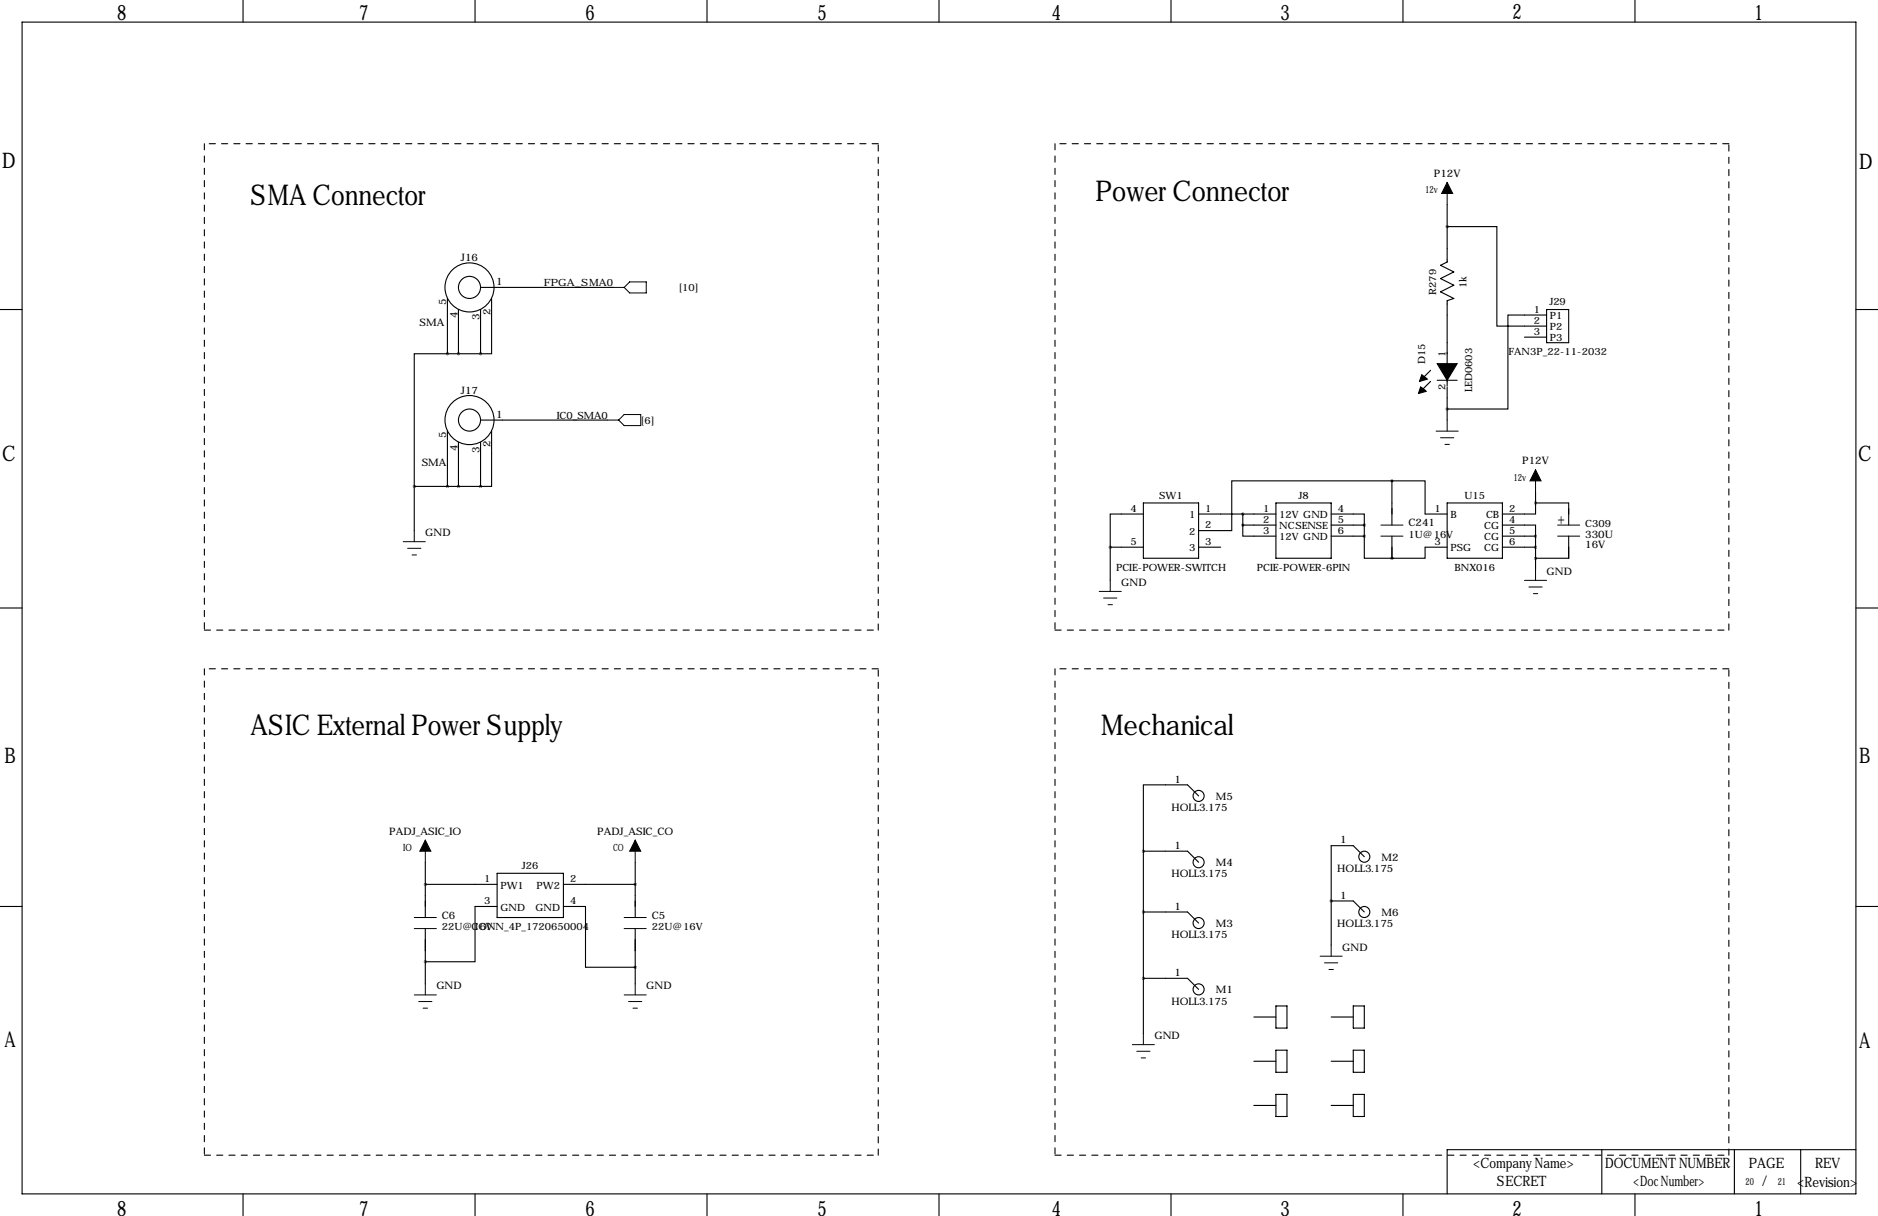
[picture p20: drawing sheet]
<svg xmlns="http://www.w3.org/2000/svg" width="432mm" height="279mm" viewBox="0 0 432 279" stroke-linecap="round" stroke-linejoin="round" font-family="sans-serif">
<defs><g id="words">
<g font-size="6.6">
<text x="57.6" y="47">SMA Connector</text>
<text x="251.9" y="46.3">Power Connector</text>
<text x="57.6" y="169">ASIC External Power Supply</text>
<text x="253.2" y="169">Mechanical</text>
</g>
<g font-size="4.9">
<text x="26.9" y="4.6">8</text>
<text x="82.5" y="4.6">7</text>
<text x="134.6" y="4.6">6</text>
<text x="188" y="4.6">5</text>
<text x="241.8" y="4.6">4</text>
<text x="294.4" y="4.6">3</text>
<text x="347.7" y="4.3">2</text>
<text x="403.4" y="4.6">1</text>
<text x=".5" y="38.6">D</text>
<text x="427.5" y="38.9">D</text>
<text x=".5" y="105.9">C</text>
<text x="427.2" y="105.9">C</text>
<text x="1" y="175.3">B</text>
<text x="427.5" y="175.3">B</text>
<text x="1" y="240.5">A</text>
<text x="427.5" y="240.8">A</text>
<text x="26.9" y="279.3">8</text>
<text x="82.5" y="279.3">7</text>
<text x="134.6" y="279.3">6</text>
<text x="188" y="279.3">5</text>
<text x="241.8" y="279.3">4</text>
<text x="294.4" y="279.3">3</text>
<text x="347.7" y="279.3">2</text>
<text x="403.4" y="279.3">1</text>
</g>
<text font-size="3.6" x="358.1" y="120.4">+</text>
<g font-size="3.3">
<text x="338.7" y="268.3">&lt;Company Name&gt;</text>
<text x="369.1" y="268.5">DOCUMENT NUMBER</text>
<text x="402.1" y="268.5">PAGE</text>
<text x="417.3" y="268.5">REV</text>
<text x="344.2" y="272.5">SECRET</text>
<text x="375.5" y="272.5">&lt;Doc Number&gt;</text>
<text x="405.1" y="272.5">/</text>
<text x="413.2" y="272.6">&lt;Revision&gt;</text>
</g>
<g font-size="2.4">
<text x="329.7" y="40.6">P12V</text>
<text x="106" y="59.9">J16</text>
<text x="114" y="65.5">1</text>
<text x="102.6" y="70.1" transform="rotate(-90 102.6 70.1)">5</text>
<text x="96.5" y="74.9">SMA</text>
<text x="105.2" y="73.1" transform="rotate(-90 105.2 73.1)">4</text>
<text x="110.2" y="73.6" transform="rotate(-90 110.2 73.6)">3</text>
<text x="112.8" y="72.3" transform="rotate(-90 112.8 72.3)">2</text>
<text x="106" y="90.4">J17</text>
<text x="102.6" y="100.5" transform="rotate(-90 102.6 100.5)">5</text>
<text x="114" y="96">1</text>
<text x="97" y="107.1">SMA</text>
<text x="105.2" y="103.6" transform="rotate(-90 105.2 103.6)">4</text>
<text x="110.2" y="104.1" transform="rotate(-90 110.2 104.1)">3</text>
<text x="112.8" y="102.8" transform="rotate(-90 112.8 102.8)">2</text>
<text x="350" y="106.7">P12V</text>
<text x="97.8" y="123.2">GND</text>
<text x="323.8" y="120.9">C241</text>
<text x="364.5" y="123.6">330U</text>
<text x="364.5" y="125.9">16V</text>
<text x="257.8" y="134.6">GND</text>
<text x="355.6" y="132.1">GND</text>
<text x="270.1" y="179.8">1</text>
<text x="279.5" y="183.8">M5</text>
<text x="89.5" y="191.8">PADJ_ASIC_IO</text>
<text x="137.3" y="191.8">PADJ_ASIC_CO</text>
<text x="269.4" y="186.4">HOLL3.175</text>
<text x="270.1" y="195.1">1</text>
<text x="308.2" y="193.8">1</text>
<text x="317.6" y="197.8">M2</text>
<text x="269.4" y="201.6">HOLL3.175</text>
<text x="279.5" y="199">M4</text>
<text x="307.5" y="200.4">HOLL3.175</text>
<text x="270.1" y="209">1</text>
<text x="308.2" y="206.5">1</text>
<text x="101.6" y="211.1">C6</text>
<text x="149.9" y="211.1">C5</text>
<text x="269.4" y="215.6">HOLL3.175</text>
<text x="279.5" y="213">M3</text>
<text x="307.5" y="213.1">HOLL3.175</text>
<text x="317.6" y="210.5">M6</text>
<text x="308.6" y="218.4">GND</text>
<text x="100.3" y="227.3">GND</text>
<text x="148.6" y="227.3">GND</text>
<text x="270.1" y="224.3">1</text>
<text x="269.4" y="230.8">HOLL3.175</text>
<text x="279.5" y="228.2">M1</text>
<text x="265.4" y="238.8">GND</text>
</g>
<g font-size="2.3">
<text x="327.7" y="44.4">12v</text>
<text x="125.1" y="65.8">FPGA_SMA0</text>
<text x="156.1" y="66.9">[10]</text>
<text x="330.2" y="67.7" transform="rotate(-90 330.2 67.7)">R279</text>
<text x="337.2" y="66.1" transform="rotate(-90 337.2 66.1)">1k</text>
<text x="352.7" y="71.9">1</text>
<text x="356.2" y="70.1">J29</text>
<text x="352.7" y="74.4">2</text>
<text x="352.7" y="77">3</text>
<text x="356.4" y="73.3">P1</text>
<text x="356.4" y="75.9">P2</text>
<text x="327.7" y="83.6" transform="rotate(-90 327.7 83.6)">D15</text>
<text x="332.4" y="82" transform="rotate(-90 332.4 82)">1</text>
<text x="346.8" y="81.7">FAN3P_22-11-2032</text>
<text x="356.4" y="78.4">P3</text>
<text x="332.4" y="89.6" transform="rotate(-90 332.4 89.6)">2</text>
<text x="338.5" y="90.1" transform="rotate(-90 338.5 90.1)">LED0603</text>
<text x="128" y="96.3">IC0_SMA0</text>
<text x="147.4" y="97.4">[6]</text>
<text x="348" y="110.5">12v</text>
<text x="259.9" y="117.6">4</text>
<text x="266.5" y="114.6">SW1</text>
<text x="273.4" y="119.1">1</text>
<text x="277.1" y="117.6">1</text>
<text x="290.4" y="117.6">1</text>
<text x="294.1" y="119.1">12V GND</text>
<text x="298.6" y="114.6">J8</text>
<text x="307.6" y="117.6">4</text>
<text x="329.8" y="117.6">1</text>
<text x="333.5" y="119.1">B</text>
<text x="336.7" y="114.6">U15</text>
<text x="341.7" y="119.1">CB</text>
<text x="347" y="117.6">2</text>
<text x="259.9" y="125.2">5</text>
<text x="273.4" y="122.9">2</text>
<text x="277.1" y="121.4">2</text>
<text x="277.1" y="125.2">3</text>
<text x="290.4" y="120.1">2</text>
<text x="290.4" y="122.7">3</text>
<text x="294.1" y="121.6">NCSENSE</text>
<text x="294.1" y="124.1">12V GND</text>
<text x="307.6" y="120.1">5</text>
<text x="307.6" y="122.7">6</text>
<text x="323.8" y="123.6">1U@16V</text>
<text x="329.8" y="125.2">3</text>
<text x="341.3" y="121.6">CG</text>
<text x="341.3" y="124.1">CG</text>
<text x="347" y="120.1">4</text>
<text x="347" y="122.7">5</text>
<text x="347" y="125.2">6</text>
<text x="364.5" y="121.2">C309</text>
<text x="256.6" y="131.2">PCIE-POWER-SWITCH</text>
<text x="273.4" y="126.7">3</text>
<text x="289" y="131.2">PCIE-POWER-6PIN</text>
<text x="333.5" y="126.7">PSG</text>
<text x="334.4" y="131.2">BNX016</text>
<text x="341.3" y="126.7">CG</text>
<text x="92.7" y="195.6">IO</text>
<text x="141" y="195.6">CO</text>
<text x="111.4" y="202.7">1</text>
<text x="120" y="199.6">J26</text>
<text x="131.1" y="202.7">2</text>
<text x="111.4" y="207.8">3</text>
<text x="115.1" y="204.2">PW1</text>
<text x="115.1" y="209.2">GND</text>
<text x="123.1" y="209.2">GND</text>
<text x="123.4" y="204.2">PW2</text>
<text x="131.1" y="207.8">4</text>
<text x="101.6" y="213.8">22U@16V</text>
<text x="108.4" y="213.8">CONN_4P_1720650004</text>
<text x="149.9" y="213.8">22U@16V</text>
<text x="401.4" y="272.2">20</text>
<text x="408.7" y="272.2">21</text>
</g>
</g></defs>
<g fill="none" stroke="#000" stroke-width=".25">
<path d="M5.1 5.1h421.6v269.2h-421.6zM55.9 0v5.1M109.2 0v5.1M162.6 0v5.1M215.9 0v5.1M269.2 0v5.1M322.6 0v5.1M375.9 0v5.1M332.7 52.1h11.5v22.8h11.4M332.7 47v13.2l-1.5 .8 3.1 1.5-3.1 1.5 3.1 1.5-3.1 1.6 3.1 1.5-1.6 .5v19.5M0 71.1h5.1M102.9 68.6v12.7"/>
<path d="M105.4 71.1v10.2M110.5 66h30.5M110.5 71.1v10.2M113 68.6v12.7h-2.5M350.5 77.5h5.1M355.6 72.4h-8.9v21.6h-14M355.6 71.1h5.1v7.6h-5.1zM426.7 71.1h5.1M102.9 81.3h-7.7v30.5M102.9 99.1v12.7M102.9 81.3h7.6M110.5 96.5h29.2"/>
<path d="M113 99.1v12.7h-2.5M328.9 85.1l-2.5 2.5M328.9 87.6l-2.5 2.6M330.5 87.4h4.5M332.7 88.9v7.6M95.2 111.8h15.3M95.2 111.8v10.1M105.4 101.6v10.2M110.5 101.6v10.2M262.9 118.1h-7.6v7.6M262.9 115.6h12.7v12.7h-12.7zM275.6 118.1h17.8"/>
<path d="M285.8 118.1v2.6M293.4 115.6h12.7v12.7h-12.7zM306.1 118.1h7.6v2.6M320 110.5h-36.8v11.4h-7.6M320 110.5h7.7v7.6h5M320 110.5v10.2M332.7 115.6h12.7v12.7h-12.7zM353.1 115.6v2.5h-7.7M353.1 115.6h7.6v5.1M353.1 113v2.6M0 139.7h5.1M255.3 125.7h7.6"/>
<path d="M255.3 125.7v7.6M275.6 125.7h5.1M285.8 120.7v2.5h7.6M285.8 120.7h7.6M306.1 120.7h7.6M306.1 123.2h7.6M313.7 123.2v5.1h6.3M313.7 120.7v2.5M320 128.3h.1M320 123.2v5.1M332.7 125.7h-5v2.6h-7.7M345.4 120.7h7.7v2.5"/>
<path d="M345.4 123.2h7.7M345.4 125.7h7.7M353.1 123.2v7.6M360.7 123.2v5.1h-7.6M426.7 139.7h5.1M97.8 198.1v12.7M146 198.1v5.1M262.9 195.6h10.1l2.6 2.5M262.9 195.6v41.9M275.6 182.9l-2.6-2.6h-10.1v15.3M313.7 196.8l-2.6-2.5h-5v22.9M0 208.3h5.1"/>
<path d="M97.8 203.2h16.5M97.8 213.4v12.7M114.3 208.3h-5.1v12.7h-11.4M114.3 200.7h15.2v10.1h-15.2zM129.5 208.3h5.1v13.9h11.4M129.5 203.2h16.5M146 203.2v7.6M146 213.4v12.7M262.9 209.5h10.1l2.6 2.6M306.1 207h.1M306.1 207h5l2.6 2.5M426.7 208.3h5.1"/>
<path d="M262.9 224.8h10.1l2.6 2.5M288.3 233.7h5.1M293.4 231.1h2.5v5.1h-2.5zM306.1 233.7h5M311.1 231.1h2.6v5.1h-2.6zM288.3 243.8h5.1M288.3 254h5.1M293.4 241.3h2.5v5.1h-2.5zM293.4 251.5h2.5v5h-2.5zM306.1 243.8h5M306.1 254h5M311.1 241.3h2.6v5.1h-2.6z"/>
<path d="M311.1 251.5h2.6v5h-2.6zM55.9 274.3v5.1M109.2 274.3v5.1M162.6 274.3v5.1M215.9 274.3v5.1M269.2 274.3v5.1M322.6 274.3v5.1M368.3 264.2v10.1M375.9 274.3v5.1M398.8 264.2v10.1M414 264.2v10.1M426.7 264.2h-94v10.1"/>
<circle cx="107.9" cy="66" r="5.6"/>
<circle cx="108" cy="66" r="2.54"/>
<circle cx="107.9" cy="96.5" r="5.6"/>
<circle cx="108" cy="96.5" r="2.54"/>
<circle cx="275.6" cy="182.9" r="1.27"/>
<circle cx="275.6" cy="198.1" r="1.27"/>
<circle cx="313.7" cy="196.8" r="1.27"/>
<circle cx="275.6" cy="212.1" r="1.27"/>
<circle cx="313.7" cy="209.5" r="1.27"/>
<circle cx="275.6" cy="227.3" r="1.27"/>
</g>
<g fill="none" stroke="#000" stroke-width=".25" stroke-dasharray="1.4 1.4">
<path d="M47 33v111.8M201.9 33h-154.9M242.6 33v111.8M397.5 33h-154.9M47 144.8h154.9M47 153.7v111.7M201.9 144.8v-111.8M201.9 153.7h-154.9M242.6 144.8h154.9M242.6 153.7v111.7M397.5 144.8v-111.8M397.5 153.7h-154.9"/>
<path d="M47 265.4h154.9M201.9 265.4v-111.7M242.6 265.4h154.9M397.5 265.4v-111.7"/>
</g>
<path d="M326.6 88.9l1.3 1-1.8 .5zM326.9 86.1l1.3 1-1.8 .5zM332.7 83.6h2.3l-2.3 3.8zM330.5 83.6h2.2v3.8z" fill="#000" stroke="#000" stroke-width=".25"/>
<g fill="none" stroke="#000" stroke-width=".23">
<path d="M332.7 41.9v5.1M141 66h2.5M144.8 64.8h3.8v2.5h-3.8l-1.3-1.3zM139.7 96.5h2.5M143.5 95.2h3.8v2.6h-3.8l-1.3-1.3zM330.2 99.1h5.1M332.7 96.5v2.6M331.2 100.6h3.1M332.2 102.1h1M353.1 107.9v5.1M92.7 124.5h5.1M93.7 126h3.1"/>
<path d="M94.7 127.5h1.1M95.2 121.9v2.6M252.7 135.9h5.1M253.7 137.4h3.1M254.8 138.9h1M255.3 133.3v2.6M317.5 120.7h5.1M317.5 123.2h5.1M350.5 133.3h5.1M351.5 134.9h3.1M352.6 136.4h1M353.1 130.8v2.5"/>
<path d="M358.1 120.7h5.1M358.1 123.2h5.1M97.8 193v5.1M146 193v5.1M95.2 210.8h5.1M95.2 213.4h5.1M143.5 210.8h5.1M143.5 213.4h5.1M303.5 219.7h5.1M306.1 217.2v2.5M95.2 228.6h5.1M96.3 230.1h3"/>
<path d="M97.3 231.6h1M97.8 226.1v2.5M143.5 228.6h5.1M144.5 230.1h3.1M145.5 231.6h1.1M146 226.1v2.5M262.9 237.5v2.5M304.5 221.2h3.1M305.6 222.8h1M260.3 240h5.1M261.4 241.6h3M262.4 243.1h1"/>
</g>
<path d="M332.7 41.9l1.3 2.5h-2.5zM353.1 107.9l1.2 2.6h-2.5zM97.8 193l1.3 2.6h-2.6zM146 193l1.3 2.6h-2.5z" fill="#000" stroke="#000" stroke-width=".23"/>
<path d="M102.8 111.8a.05 .05 0 0 0 .1 0 .05 .05 0 0 0-.1 0zM95.2 111.8a.05 .05 0 0 0 .1 0 .05 .05 0 0 0-.1 0zM102.8 81.3a.05 .05 0 0 0 .1 0 .05 .05 0 0 0-.1 0zM146 222.3a.05 .05 0 0 0 .1 0 .05 .05 0 0 0-.1 0zM332.7 52.1a.05 .05 0 0 0 .1 0 .05 .05 0 0 0-.1 0zM332.7 94a.05 .05 0 0 0 .1 0 .05 .05 0 0 0-.1 0zM285.7 120.7a.05 .05 0 0 0 .1 0 .05 .05 0 0 0-.1 0zM285.7 118.1a.05 .05 0 0 0 .1 0 .05 .05 0 0 0-.1 0zM353 123.2a.05 .05 0 0 0 .1 0 .05 .05 0 0 0-.1 0zM353 125.7a.05 .05 0 0 0 .1 0 .05 .05 0 0 0-.1 0zM353 115.6a.05 .05 0 0 0 .1 0 .05 .05 0 0 0-.1 0zM353 128.3a.05 .05 0 0 0 .1 0 .05 .05 0 0 0-.1 0zM320 128.3a.05 .05 0 0 0 .1 0 .05 .05 0 0 0-.1 0zM320 110.5a.05 .05 0 0 0 .1 0 .05 .05 0 0 0-.1 0zM146 203.2a.05 .05 0 0 0 .1 0 .05 .05 0 0 0-.1 0zM306 207a.05 .05 0 0 0 .1 0 .05 .05 0 0 0-.1 0zM255.2 125.7a.05 .05 0 0 0 .1 0 .05 .05 0 0 0-.1 0z" fill="#000" stroke="#000" stroke-width=".63"/>
<use href="#words"/>
</svg>
